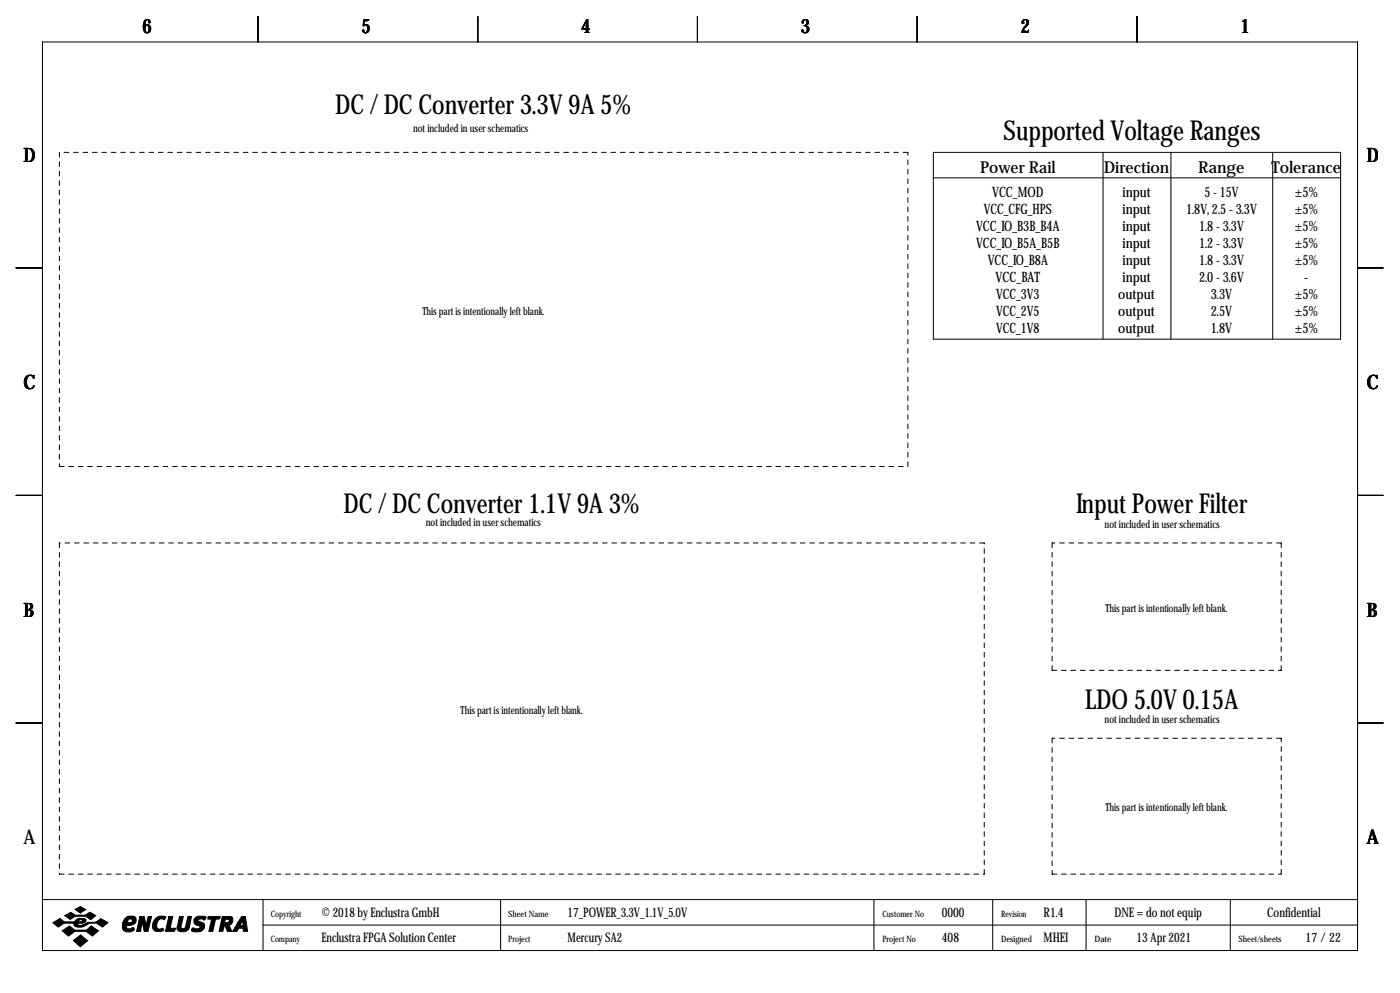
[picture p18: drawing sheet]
<svg xmlns="http://www.w3.org/2000/svg" width="419mm" height="297mm" viewBox="0 0 419 297" stroke-linecap="round" stroke-linejoin="round" font-family="sans-serif">
<defs><g id="words">
<g font-size="8.2">
<text x="100.3" y="34.1">DC / DC Converter 3.3V 9A 5%</text>
<text x="300.4" y="41.8">Supported Voltage Ranges</text>
<text x="102.9" y="153.5">DC / DC Converter 1.1V 9A 3%</text>
<text x="322.1" y="153.5">Input Power Filter</text>
<text x="324.8" y="211.9">LDO 5.0V 0.15A</text>
</g>
<g font-size="5.9">
<text x="42.7" y="9.8">6</text>
<text x="108.2" y="9.8">5</text>
<text x="174" y="9.8">4</text>
<text x="239.8" y="9.8">3</text>
<text x="305.6" y="9.8">2</text>
<text x="371.3" y="9.8">1</text>
<text x="7" y="48.4">D</text>
<text x="409.2" y="48.4">D</text>
<text x="7" y="116.4">C</text>
<text x="409.2" y="116.4">C</text>
<text x="7" y="184.5">B</text>
<text x="409.2" y="184.5">B</text>
<text x="7" y="252.6">A</text>
<text x="409.2" y="252.6">A</text>
</g>
<g font-size="4.9">
<text x="293.4" y="51.7">Power Rail</text>
<text x="330.4" y="51.7">Direction</text>
<text x="358.7" y="51.7">Range</text>
<text x="380.6" y="51.7">Tolerance</text>
</g>
<g font-size="4.3">
<text x="297" y="59">VCC_MOD</text>
<text x="336" y="59">input</text>
<text x="360.6" y="59">5 - 15V</text>
<text x="387.7" y="59">±5%</text>
<text x="294.5" y="64.1">VCC_CFG_HPS</text>
<text x="336" y="64.1">input</text>
<text x="355" y="64.1">1.8V, 2.5 - 3.3V</text>
<text x="387.7" y="64.1">±5%</text>
<text x="292.2" y="69.2">VCC_IO_B3B_B4A</text>
<text x="336" y="69.2">input</text>
<text x="359" y="69.2">1.8 - 3.3V</text>
<text x="387.7" y="69.2">±5%</text>
<text x="292.2" y="74.2">VCC_IO_B5A_B5B</text>
<text x="336" y="74.2">input</text>
<text x="359" y="74.2">1.2 - 3.3V</text>
<text x="387.7" y="74.2">±5%</text>
<text x="295.7" y="79.3">VCC_IO_B8A</text>
<text x="336" y="79.3">input</text>
<text x="359" y="79.3">1.8 - 3.3V</text>
<text x="387.7" y="79.3">±5%</text>
<text x="298" y="84.4">VCC_BAT</text>
<text x="298.2" y="89.5">VCC_3V3</text>
<text x="334.8" y="89.5">output</text>
<text x="336" y="84.4">input</text>
<text x="359" y="84.4">2.0 - 3.6V</text>
<text x="362.5" y="89.5">3.3V</text>
<text x="387.7" y="89.5">±5%</text>
<text x="390.3" y="84.4">-</text>
<text x="298.2" y="94.6">VCC_2V5</text>
<text x="334.8" y="94.6">output</text>
<text x="362.5" y="94.6">2.5V</text>
<text x="387.7" y="94.6">±5%</text>
<text x="298.2" y="99.6">VCC_1V8</text>
<text x="334.8" y="99.6">output</text>
<text x="362.5" y="99.6">1.8V</text>
<text x="387.7" y="99.6">±5%</text>
</g>
<g font-size="4">
<text x="96.3" y="274.2">© 2018 by Enclustra GmbH</text>
<text x="169.9" y="274.2">17_POWER_3.3V_1.1V_5.0V</text>
<text x="281.9" y="274.2">0000</text>
<text x="312.4" y="274.2">R1.4</text>
<text x="333.6" y="274.2">DNE = do not equip</text>
<text x="379.4" y="274.2">Confidential</text>
<text x="96.3" y="281.8">Enclustra FPGA Solution Center</text>
<text x="169.9" y="281.8">Mercury SA2</text>
<text x="281.9" y="281.8">408</text>
<text x="312.4" y="281.8">MHEI</text>
<text x="340.3" y="281.8">13 Apr 2021</text>
<text x="390.9" y="281.8">17/22</text>
</g>
<g font-size="3.3">
<text x="123.6" y="39.5">not included in user schematics</text>
<text x="126.4" y="94.1">This part is intentionally left blank.</text>
<text x="127.5" y="157.3">not included in user schematics</text>
<text x="330.7" y="157.8">not included in user schematics</text>
<text x="330.9" y="183">This part is intentionally left blank.</text>
<text x="137.9" y="213.5">This part is intentionally left blank.</text>
<text x="330.7" y="216.3">not included in user schematics</text>
<text x="330.9" y="242.7">This part is intentionally left blank.</text>
</g>
<g font-size="2.6">
<text x="81" y="274.2">Copyright</text>
<text x="152.1" y="274.2">Sheet Name</text>
<text x="264.2" y="274.2">Customer No</text>
<text x="299.7" y="274.2">Revision</text>
<text x="81" y="281.8">Company</text>
<text x="152.1" y="281.8">Project</text>
<text x="264.2" y="281.8">Project No</text>
<text x="299.7" y="281.8">Designed</text>
<text x="327.7" y="281.8">Date</text>
<text x="370.7" y="281.8">Sheet/sheets</text>
</g>
</g></defs>
<g fill="none" stroke="#000" stroke-width=".3">
<path d="M12.7 12.6h393.7v271.7h-393.7zM77.2 4.9v7.7M143 4.9v7.7M208.8 4.9v7.7M274.6 4.9v7.7M340.4 4.9v7.7M279.4 53.2h121.9M279.4 45.6h121.9v55.9h-121.9zM330.2 45.6v55.9M350.5 45.6v55.9M381 45.6v55.9M4.8 80.1h7.6"/>
<path d="M406.4 80.1h7.6M4.8 148.2h7.6M406.4 148.2h7.6M4.8 216.3h7.6M406.4 216.3h7.6M12.6 269.1h393.7M78.7 269.1v15.2M78.7 276.7h327.6M149.9 269.1v15.2M261.6 269.1v15.2M297.2 269.1v15.2M325.1 269.1v15.2"/>
<path d="M368.3 269.1v15.2"/>
</g>
<g fill="#000" stroke="#000" stroke-width=".3">
<path d="M15.8 276l2.1-1.2 1.4 1 3.1-.2a1.77 1.77 0 0 1 1.9-.9v.4l-.6 .2-.2 .5h.9l.3-.3-.2-.4h-.2v-.4l1.1 .1 .4 .3a.92 .92 0 0 1-1 1.1h-1.4l-.1 .1 .1 .4a3.7 3.7 0 0 0 3-.8 4 4 0 0 0 3.8-1.1l2.1 1.2-1.6 1.3a4.4 4.4 0 0 0-6 0h-1.5l-.7-.2-.4-.4 .1-.5h-3l-1.8 1.1zM19.4 273.9l1.8-1 1.4 .9h2.9l1.4-.9 1.8 1-1.5 1.2-1.5-1h-3.2l-1.5 .9zM22.5 272l1.6-.8 1.6 .9-1.6 1zM18.6 278.4l2.2-1.4 1.6 1.2h3.5l1.4-1.2 2.2 1.4-1.8 1.6-1.9-1.4h-3.4l-1.9 1.4zM37.4 274.7a1.75 1.75 0 0 1 1.8-.6v.7a.82 .82 0 0 0-.8 1.2h.6a.6 .6 0 0 0 .6-.5 .6 .6 0 0 0-.4-.7v-.7h.8l.5 .3a1.61 1.61 0 0 1 0 1.7 1.61 1.61 0 0 1-1.5 .7h-1l-.1 .6 .3 .4h.9a.56 .56 0 0 1 .7-.4 .56 .56 0 0 1 .4 .7 2.18 2.18 0 0 1-3.5-.4 3.5 3.5 0 0 1 .7-3zM41.9 274.2h1.3l.5 2.6 .6-2.6h1.1l-1.1 4.4h-1.1l-.6-2.9-.5 2.9h-1.2zM46.7 274.6a2.78 2.78 0 0 1 2.9-.4l-.4 .9a1.32 1.32 0 0 0-2.1 .8l-.2 .8a.98 .98 0 0 0 1.1 1.2 .55 .55 0 0 1 .6-.2 .55 .55 0 0 1 .4 .6l-.7 .3h-1.6a1.79 1.79 0 0 1-.8-2.7zM50.5 274.2h1.2l-.8 3.5h1.7l-.4 .9h-2.7zM53.7 274.2h1.2l-.7 3.1a.73 .73 0 0 0 .7 .5 .73 .73 0 0 0 .7-.6l.6-3h1.1l-.7 3.4a2.15 2.15 0 0 1-3.6 .2zM58.3 274.7l1.1-.6h1.8l.5 .2-.4 .8h-.3a.94 .94 0 0 0-1.7 .3l1.7 .8a1.71 1.71 0 0 1-.1 1.8 1.71 1.71 0 0 1-1.7 .8h-.8a.73 .73 0 0 1-1-.8 .6 .6 0 0 1 .4-.5 .6 .6 0 0 1 .7 .3h.7a.52 .52 0 0 0 .6-.2 .52 .52 0 0 0-.2-.7 1.39 1.39 0 0 1-1.4-.6 1.39 1.39 0 0 1 .1-1.6zM62.2 274.4l.2-.2h3.5l-.4 .7h-1l-.8 3.7h-1.2l.8-3.7h-1.1zM66.5 274.2h1.7v.7h-.7l-.2 1.1h.9l.3-.3a.44 .44 0 0 0 .1-.5 .44 .44 0 0 0-.4-.3v-.7h1l.5 .5v.9a1.03 1.03 0 0 1-1.2 1l.9 2h-1.3l-.8-1.8-.6 1.8h-1.1z"/>
<path d="M72.3 274.2h1.2l.6 4.4h-1.3v-.9h-1.3l-.6 .9h-1.3l1.7-2.7h1l-.4 .8 .2 .2h.4l.2-.2v-1.5l-.4 .7h-1zM21.9 281.3l2.2-1.6 2.1 1.7-2.2 1.8z"/>
</g>
<g fill="none" stroke="#000" stroke-width=".3" stroke-dasharray="1.4 1.4">
<path d="M17.8 45.6v94M271.8 45.6h-254M17.8 139.6h254M271.8 139.6v-94M17.8 162.4v99.1M294.6 162.4h-276.8M315 162.4v38.1M383.5 162.4h-68.5M315 200.5h68.5M383.5 200.5v-38.1M315 220.8v40.7M383.5 220.8h-68.5"/>
<path d="M17.8 261.5h276.8M294.6 261.5v-99.1M315 261.5h68.5M383.5 261.5v-40.7"/>
</g>
<use href="#words"/>
</svg>
